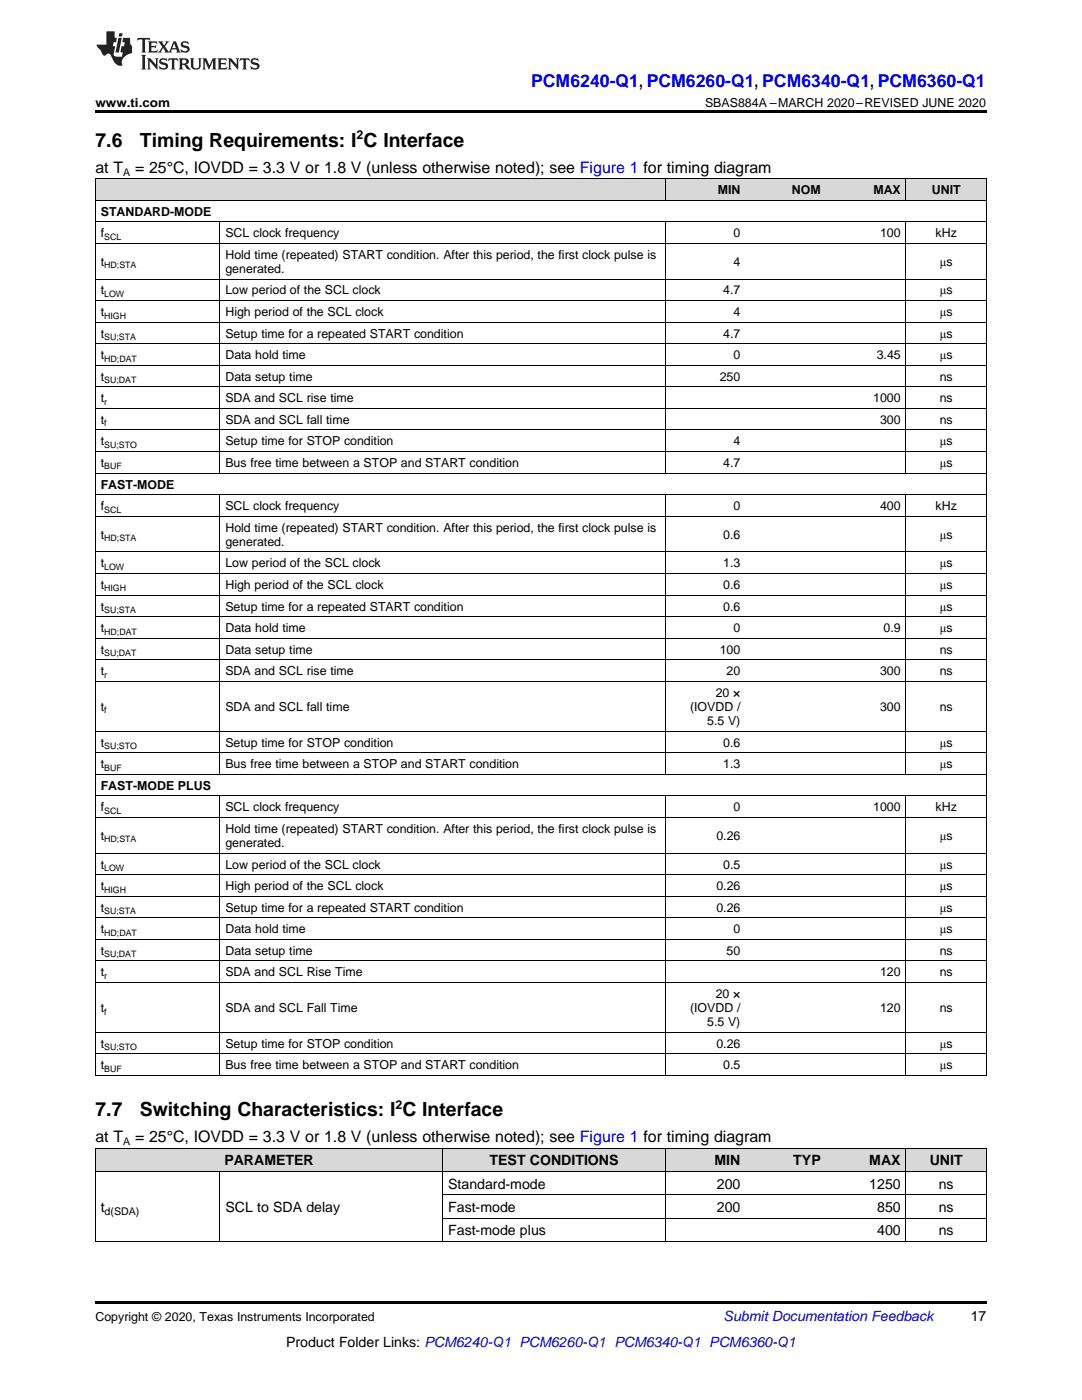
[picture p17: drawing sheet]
<svg xmlns="http://www.w3.org/2000/svg" width="216mm" height="279mm" viewBox="0 0 216 279" stroke-linecap="round" stroke-linejoin="round" font-family="sans-serif">
<defs><g id="words">
<g font-size="3.9">
<text x="19" y="29.3">7.6</text>
<text x="27.9" y="29.3">Timing Requirements: I C Interface</text>
<text x="19" y="222.8">7.7</text>
<text x="27.9" y="222.8">Switching Characteristics: I C Interface</text>
</g>
<text font-size="3.5" fill="#00f" x="106" y="17.3">PCM6240-Q1, PCM6260-Q1, PCM6340-Q1, PCM6360-Q1</text>
<g font-size="3.2">
<text x="19" y="34.4">at T</text>
<text x="27" y="34.4">= 25°C, IOVDD = 3.3 V or 1.8 V (unless otherwise noted); see Figure 1 for timing diagram</text>
<text x="19" y="227.9">at T</text>
<text x="27" y="227.9">= 25°C, IOVDD = 3.3 V or 1.8 V (unless otherwise noted); see Figure 1 for timing diagram</text>
</g>
<g font-size="2.8">
<text x="44.8" y="232.6">PARAMETER</text>
<text x="97.7" y="232.6">TEST CONDITIONS</text>
<text x="142.6" y="232.6">MIN</text>
<text x="158.3" y="232.6">TYP</text>
<text x="173.5" y="232.6">MAX</text>
<text x="185.5" y="232.6">UNIT</text>
<text x="89.4" y="237.2">Standard-mode</text>
<text x="143.1" y="237.2">200</text>
<text x="173.5" y="237.2">1250</text>
<text x="187.3" y="237.2">ns</text>
<text x="20.1" y="241.9">t</text>
<text x="45" y="241.9">SCL to SDA delay</text>
<text x="89.4" y="241.9">Fast-mode</text>
<text x="143.1" y="241.9">200</text>
<text x="175" y="241.9">850</text>
<text x="187.3" y="241.9">ns</text>
<text x="89.4" y="246.6">Fast-mode plus</text>
<text x="175" y="246.6">400</text>
<text x="187.3" y="246.6">ns</text>
<text x="193.7" y="263.6">17</text>
<text x="57.1" y="268.9">Product Folder Links: PCM6240-Q1 PCM6260-Q1 PCM6340-Q1 PCM6360-Q1</text>
</g>
<text font-size="2.8" fill="#0000c8" x="144.4" y="263.6">Submit Documentation Feedback</text>
<g font-size="2.5">
<text x="19" y="21.4">www.ti.com</text>
<text x="140.7" y="21.4">SBAS884A –MARCH 2020–REVISED JUNE 2020</text>
<text x="71.2" y="27.7">2</text>
<text x="143.2" y="38.7">MIN</text>
<text x="158" y="38.7">NOM</text>
<text x="174.3" y="38.7">MAX</text>
<text x="185.9" y="38.7">UNIT</text>
<text x="20.1" y="43">STANDARD-MODE</text>
<text x="20.1" y="47.3">f</text>
<text x="45" y="47.3">SCL clock frequency</text>
<text x="146.4" y="47.3">0</text>
<text x="175.6" y="47.3">100</text>
<text x="186.7" y="47.3">kHz</text>
<text x="20.1" y="53.1">t</text>
<text x="45" y="51.6">Hold time (repeated) START condition. After this period, the first clock pulse is</text>
<text x="146.4" y="53.1">4</text>
<text x="187.5" y="53.1">μs</text>
<text x="20.1" y="58.8">t</text>
<text x="45" y="54.5">generated.</text>
<text x="45" y="58.8">Low period of the SCL clock</text>
<text x="144.3" y="58.8">4.7</text>
<text x="187.5" y="58.8">μs</text>
<text x="20.1" y="63.1">t</text>
<text x="45" y="63.1">High period of the SCL clock</text>
<text x="146.4" y="63.1">4</text>
<text x="187.5" y="63.1">μs</text>
<text x="20.1" y="67.4">t</text>
<text x="20.1" y="71.7">t</text>
<text x="45" y="67.4">Setup time for a repeated START condition</text>
<text x="45" y="71.7">Data hold time</text>
<text x="144.3" y="67.4">4.7</text>
<text x="146.4" y="71.7">0</text>
<text x="174.9" y="71.7">3.45</text>
<text x="187.5" y="67.4">μs</text>
<text x="187.5" y="71.7">μs</text>
<text x="20.1" y="76">t</text>
<text x="45" y="76">Data setup time</text>
<text x="143.6" y="76">250</text>
<text x="187.5" y="76">ns</text>
<text x="20.1" y="80.3">t</text>
<text x="45" y="80.3">SDA and SCL rise time</text>
<text x="174.2" y="80.3">1000</text>
<text x="187.5" y="80.3">ns</text>
<text x="20.1" y="84.6">t</text>
<text x="20.1" y="88.9">t</text>
<text x="45" y="84.6">SDA and SCL fall time</text>
<text x="45" y="88.9">Setup time for STOP condition</text>
<text x="146.4" y="88.9">4</text>
<text x="175.6" y="84.6">300</text>
<text x="187.5" y="84.6">ns</text>
<text x="187.5" y="88.9">μs</text>
<text x="20.1" y="93.2">t</text>
<text x="45" y="93.2">Bus free time between a STOP and START condition</text>
<text x="144.3" y="93.2">4.7</text>
<text x="187.5" y="93.2">μs</text>
<text x="20.1" y="97.5">FAST-MODE</text>
<text x="20.1" y="101.8">f</text>
<text x="45" y="101.8">SCL clock frequency</text>
<text x="146.4" y="101.8">0</text>
<text x="175.6" y="101.8">400</text>
<text x="186.7" y="101.8">kHz</text>
<text x="20.1" y="107.5">t</text>
<text x="45" y="106.1">Hold time (repeated) START condition. After this period, the first clock pulse is</text>
<text x="144.3" y="107.5">0.6</text>
<text x="187.5" y="107.5">μs</text>
<text x="20.1" y="113.2">t</text>
<text x="45" y="108.9">generated.</text>
<text x="45" y="113.2">Low period of the SCL clock</text>
<text x="144.3" y="113.2">1.3</text>
<text x="187.5" y="113.2">μs</text>
<text x="20.1" y="117.5">t</text>
<text x="45" y="117.5">High period of the SCL clock</text>
<text x="144.3" y="117.5">0.6</text>
<text x="187.5" y="117.5">μs</text>
<text x="20.1" y="121.8">t</text>
<text x="45" y="121.8">Setup time for a repeated START condition</text>
<text x="144.3" y="121.8">0.6</text>
<text x="187.5" y="121.8">μs</text>
<text x="20.1" y="126.2">t</text>
<text x="20.1" y="130.5">t</text>
<text x="45" y="126.2">Data hold time</text>
<text x="45" y="130.5">Data setup time</text>
<text x="143.6" y="130.5">100</text>
<text x="146.4" y="126.2">0</text>
<text x="176.3" y="126.2">0.9</text>
<text x="187.5" y="130.5">ns</text>
<text x="187.5" y="126.2">μs</text>
<text x="20.1" y="134.8">t</text>
<text x="45" y="134.8">SDA and SCL rise time</text>
<text x="145" y="134.8">20</text>
<text x="175.6" y="134.8">300</text>
<text x="187.5" y="134.8">ns</text>
<text x="20.1" y="141.9">t</text>
<text x="45" y="141.9">SDA and SCL fall time</text>
<text x="137.7" y="141.9">(IOVDD /</text>
<text x="142.8" y="139.1">20 ×</text>
<text x="175.6" y="141.9">300</text>
<text x="187.5" y="141.9">ns</text>
<text x="20.1" y="149">t</text>
<text x="45" y="149">Setup time for STOP condition</text>
<text x="141.1" y="144.7">5.5 V)</text>
<text x="144.3" y="149">0.6</text>
<text x="187.5" y="149">μs</text>
<text x="20.1" y="153.3">t</text>
<text x="45" y="153.3">Bus free time between a STOP and START condition</text>
<text x="144.3" y="153.3">1.3</text>
<text x="187.5" y="153.3">μs</text>
<text x="20.1" y="157.6">FAST-MODE PLUS</text>
<text x="20.1" y="161.9">f</text>
<text x="45" y="161.9">SCL clock frequency</text>
<text x="146.4" y="161.9">0</text>
<text x="174.2" y="161.9">1000</text>
<text x="186.7" y="161.9">kHz</text>
<text x="20.1" y="167.6">t</text>
<text x="45" y="166.2">Hold time (repeated) START condition. After this period, the first clock pulse is</text>
<text x="142.9" y="167.6">0.26</text>
<text x="187.5" y="167.6">μs</text>
<text x="20.1" y="173.4">t</text>
<text x="45" y="169.1">generated.</text>
<text x="45" y="173.4">Low period of the SCL clock</text>
<text x="144.3" y="173.4">0.5</text>
<text x="187.5" y="173.4">μs</text>
<text x="20.1" y="177.7">t</text>
<text x="45" y="177.7">High period of the SCL clock</text>
<text x="142.9" y="177.7">0.26</text>
<text x="187.5" y="177.7">μs</text>
<text x="20.1" y="182">t</text>
<text x="45" y="182">Setup time for a repeated START condition</text>
<text x="142.9" y="182">0.26</text>
<text x="187.5" y="182">μs</text>
<text x="20.1" y="186.3">t</text>
<text x="20.1" y="190.6">t</text>
<text x="45" y="186.3">Data hold time</text>
<text x="45" y="190.6">Data setup time</text>
<text x="145" y="190.6">50</text>
<text x="146.4" y="186.3">0</text>
<text x="187.5" y="190.6">ns</text>
<text x="187.5" y="186.3">μs</text>
<text x="20.1" y="194.9">t</text>
<text x="45" y="194.9">SDA and SCL Rise Time</text>
<text x="175.6" y="194.9">120</text>
<text x="187.5" y="194.9">ns</text>
<text x="20.1" y="202">t</text>
<text x="45" y="202">SDA and SCL Fall Time</text>
<text x="137.7" y="202">(IOVDD /</text>
<text x="142.8" y="199.2">20 ×</text>
<text x="175.6" y="202">120</text>
<text x="187.5" y="202">ns</text>
<text x="20.1" y="209.1">t</text>
<text x="45" y="209.1">Setup time for STOP condition</text>
<text x="141.1" y="204.8">5.5 V)</text>
<text x="142.9" y="209.1">0.26</text>
<text x="187.5" y="209.1">μs</text>
<text x="20.1" y="213.4">t</text>
<text x="45" y="213.4">Bus free time between a STOP and START condition</text>
<text x="144.3" y="213.4">0.5</text>
<text x="187.5" y="213.4">μs</text>
<text x="78.9" y="221.2">2</text>
<text x="19" y="263.6">Copyright © 2020, Texas Instruments Incorporated</text>
</g>
<g font-size="2.1">
<text x="24.6" y="35.1">A</text>
<text x="24.6" y="228.6">A</text>
<text x="20.9" y="242.5">d(SDA)</text>
</g>
<g font-size="1.8">
<text x="20.8" y="47.8">SCL</text>
<text x="20.8" y="53.6">HD;STA</text>
<text x="20.8" y="59.3">LOW</text>
<text x="20.8" y="63.6">HIGH</text>
<text x="20.8" y="67.9">SU;STA</text>
<text x="20.8" y="72.2">HD;DAT</text>
<text x="20.8" y="76.5">SU;DAT</text>
<text x="20.8" y="80.8">r</text>
<text x="20.8" y="85.1">f</text>
<text x="20.8" y="89.4">SU;STO</text>
<text x="20.8" y="93.7">BUF</text>
<text x="20.8" y="102.3">SCL</text>
<text x="20.8" y="108">HD;STA</text>
<text x="20.8" y="113.7">LOW</text>
<text x="20.8" y="118">HIGH</text>
<text x="20.8" y="122.3">SU;STA</text>
<text x="20.8" y="126.6">HD;DAT</text>
<text x="20.8" y="131">SU;DAT</text>
<text x="20.8" y="135.3">r</text>
<text x="20.8" y="142.4">f</text>
<text x="20.8" y="149.5">SU;STO</text>
<text x="20.8" y="153.8">BUF</text>
<text x="20.8" y="162.4">SCL</text>
<text x="20.8" y="168.1">HD;STA</text>
<text x="20.8" y="173.8">LOW</text>
<text x="20.8" y="178.2">HIGH</text>
<text x="20.8" y="182.5">SU;STA</text>
<text x="20.8" y="186.8">HD;DAT</text>
<text x="20.8" y="191.1">SU;DAT</text>
<text x="20.8" y="195.4">r</text>
<text x="20.8" y="202.5">f</text>
<text x="20.8" y="209.6">SU;STO</text>
<text x="20.8" y="213.9">BUF</text>
</g>
</g></defs>
<g fill="#d8d8d8">
<path d="M19 229.2h24.9v4.7h-24.9z"/>
<path d="M43.9 229.2h44.5v4.7h-44.5z"/>
<path d="M88.4 229.2h44.4v4.7h-44.4z"/>
<path d="M132.8 229.2h16v4.7h-16z"/>
<path d="M148.8 229.2h16v4.7h-16z"/>
<path d="M164.8 229.2h16v4.7h-16z"/>
<path d="M180.8 229.2h16v4.7h-16z"/>
<path d="M19 35.7h24.9v4.3h-24.9z"/>
<path d="M43.9 35.7h88.9v4.3h-88.9z"/>
<path d="M132.8 35.7h16v4.3h-16z"/>
<path d="M148.8 35.7h16v4.3h-16z"/>
<path d="M164.8 35.7h16v4.3h-16z"/>
<path d="M180.8 35.7h16v4.3h-16z"/>
</g>
<g fill="#000">
<path d="M19 22h177.8v.5h-177.8zM19 214.7h.2zM132.7 214.7h.1zM148.7 214.7h.1zM164.7 214.7h.1zM180.7 214.7h.1zM196.7 214.7h.1zM19 247.8h.2zM88.3 247.8h.1zM132.7 247.8h.1zM148.7 247.8h.1zM164.7 247.8h.1z"/>
<path d="M180.7 247.8h.1zM196.7 247.8h.1zM19 259.7h177.8v.5h-177.8z"/>
</g>
<g fill="none" stroke="#000" stroke-width=".2">
<path d="M19 35.6l177.8 .1v179M19 40h177.8M19.1 35.7v179M132.8 35.7v4.3M180.8 35.7v4.3M19 60h177.8M19 55.7h177.8M19 48.6h177.8M19 44.3h177.8M43.9 44.3v50.2M132.8 44.3v50.2M180.8 44.3v50.2"/>
<path d="M19 77.2h177.8M19 72.9h177.8M19 68.6h177.8M19 64.3h177.8M19 98.7h177.8M19 94.4h177.8M19 90.1h177.8M19 85.8h177.8M19 81.5h177.8M43.9 98.7v55.9M132.8 98.7v55.9M180.8 98.7v55.9"/>
<path d="M19 118.8h177.8M19 114.5h177.8M19 110.2h177.8M19 103h177.8M19 136h177.8M19 131.7h177.8M19 127.4h177.8M19 123.1h177.8M19 158.8h177.8M19 154.5h177.8M19 150.2h177.8M19 145.9h177.8"/>
<path d="M43.9 158.9v55.8M132.8 158.9v55.8M180.8 158.9v55.8M19 178.9h177.8M19 174.6h177.8M19 170.3h177.8M19 163.1h177.8M19 196.1h177.8M19 191.8h177.8M19 187.5h177.8M19 183.2h177.8M19 214.6h177.8"/>
<path d="M19 210.3h177.8M19 206h177.8M19 229.1l177.8 .1v18.6M19 233.8h177.8M19.1 229.2v18.6M43.9 233.8v14M88.3 229.2v18.6M88.4 238.5h108.4M132.8 229.2v18.6M180.8 229.2v18.6M19 247.8h177.8M88.4 243.1h108.4"/>
</g>
<g fill="#231f20">
<path d="M27.5 7.6l-.1 .5 .4-.2h.6v.1v2.1l-.2 .4h1l-.3-.4v-2.1l.1-.1h.5l.5 .2-.2-.5zM29.5 8.3l.2 .3v1.5l-.2 .4h1.8l.2-.6a1.04 1.04 0 0 1-1.3 .2v-.7h.6l.3 .2v-.6l-.3 .2h-.6v-.6l.8-.1 .4 .3-.2-.5zM31.5 8.3l.9 1.1-.9 1.1h.8l-.2-.2 .5-.7 .4 .7-.2 .2h1.5l-.1-.2 .1-.4h.9l.1 .4-.2 .2h1l-.3-.3-.7-1.9h-.5l-.9 2-.8-1 .9-1h-.8l.1 .3-.3 .5-.4-.6 .2-.2zM34.7 8.6l.4 1h-.7zM36.3 8.4a.63 .63 0 0 0-.2 .7 .63 .63 0 0 0 .6 .4l.6 .2 .1 .2a.75 .75 0 0 1-.7 .4 .75 .75 0 0 1-.6-.5l.1 .7 .1-.1a1.11 1.11 0 0 0 1.5-.6 1.13 1.13 0 0 0-1.2-.8l-.1-.4a1.04 1.04 0 0 1 1.2 .2l-.2-.5-.1 .1-.5-.2zM28.2 10.9l.2 .4v2.2l-.2 .4h1l-.3-.4v-2.2l.3-.4zM29.3 11.6l.3 .4v1.5l-.3 .4h.8l-.2-.4v-1.3l1.5 1.7v-1.9l.2-.4h-.7l.2 .4v.9l-1.1-1.3zM32 11.8a.62 .62 0 0 0-.2 .7 .62 .62 0 0 0 .6 .4l.6 .1 .1 .3a.76 .76 0 0 1-.7 .3 .76 .76 0 0 1-.6-.4l.1 .7 .1-.1a1.11 1.11 0 0 0 1.5-.6 1.13 1.13 0 0 0-1.2-.8l-.1-.4a1.04 1.04 0 0 1 1.2 .2l-.2-.6-.1 .1-.5-.1zM33.7 11.6l-.2 .6a.61 .61 0 0 1 .8-.3v1.6l-.2 .4h.9l-.2-.4v-1.6a.63 .63 0 0 1 .8 .3l-.2-.6zM35.6 11.6l.3 .4v1.5l-.3 .4h1l-.2-.2v-.8l.5 .2a.76 .76 0 0 0 1.2 .7l-1-1a.58 .58 0 0 0 .6-.5 .58 .58 0 0 0-.5-.6zM36.4 11.9h.1a.45 .45 0 0 1 .5 .1 .45 .45 0 0 1 .1 .5l-.7 .2zM37.9 11.6l.2 .2a2.17 2.17 0 0 0 .3 1.9 .99 .99 0 0 0 1.6-.6v-1.1l.2-.4h-.7l.2 .2a1.92 1.92 0 0 1-.2 1.8 .6 .6 0 0 1-.9-.5v-1.1l.2-.4zM40.4 11.6l.2 .4v1.5l-.2 .4h.7l-.2-.4v-1.4l.8 1.8 .8-1.8v1.4l-.2 .4h.9l-.2-.4v-1.5l.2-.4h-.8l-.6 1.5-.6-1.5zM43.4 11.6l.2 .4v1.5l-.2 .4h1.8l.2-.6a1.04 1.04 0 0 1-1.3 .1v-.6h.5l.4 .2v-.6l-.4 .2h-.5v-.7h.8l.3 .3-.1-.6zM45.5 11.6l.2 .4v1.5l-.2 .4h.7l-.2-.4v-1.3l1.5 1.7v-1.9l.2-.4h-.7l.2 .4v.9l-1.1-1.3zM47.9 11.6l-.1 .6a.61 .61 0 0 1 .8-.3v1.6l-.3 .4h1l-.3-.4 .1-1.6a.63 .63 0 0 1 .7 .3l-.1-.6zM50.2 11.8a.62 .62 0 0 0-.2 .7 .62 .62 0 0 0 .6 .4l.6 .1 .2 .3a.76 .76 0 0 1-.8 .3 .76 .76 0 0 1-.6-.4l.1 .7 .2-.1a1.11 1.11 0 0 0 1.5-.6 1.13 1.13 0 0 0-1.3-.8l-.1-.4a1.04 1.04 0 0 1 1.2 .2l-.1-.6-.2 .1-.5-.1z"/>
<path d="M21.2 6.3v2.6h-1.9l.1 .4 .7 .9a.91 .91 0 0 0 1 .8 .56 .56 0 0 1 .5-.3 .56 .56 0 0 1 .5 .3l.4 .8a1.53 1.53 0 0 0 1.9 1.2 1.54 1.54 0 0 1 1-2.1l.9-.3v-1.4a1.52 1.52 0 0 1-.3-1.6h-1.4l-.2 .8h.5l-.2 .8h-.4l-.2 1v.2l.4 .1-.2 .8a1.93 1.93 0 0 1-1.6-.3l.3-1.8h-.5l.2-.8h.4l.2-.8h-.4v-1.3zM23.6 7.6l-.6 2.9h.7l.6-2.9zM23.8 6.6l-.1 .7h.6l.2-.7z"/>
</g>
<use href="#words"/>
</svg>
